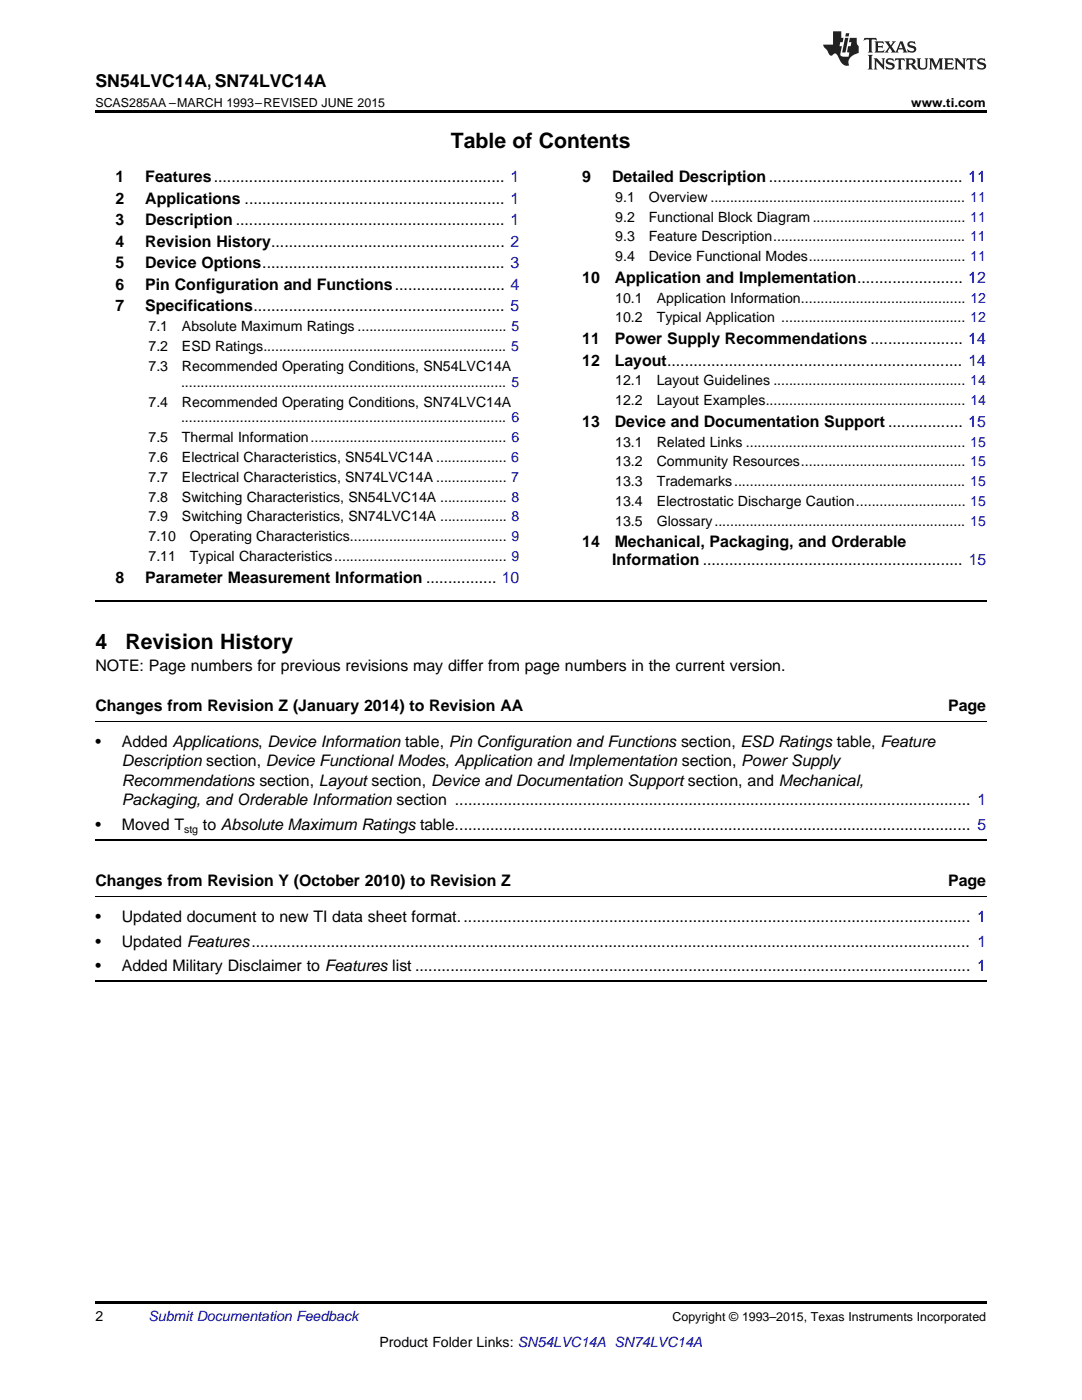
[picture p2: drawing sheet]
<svg xmlns="http://www.w3.org/2000/svg" width="216mm" height="279mm" viewBox="0 0 216 279" stroke-linecap="round" stroke-linejoin="round" font-family="sans-serif">
<defs><g id="words">
<g font-size="4.2">
<text x="90" y="29.6">Table of Contents</text>
<text x="19" y="129.6">4</text>
<text x="25" y="129.6">Revision History</text>
</g>
<text font-size="3.5" x="19" y="17.3">SN54LVC14A, SN74LVC14A</text>
<g font-size="3.2">
<text x="23" y="36.3">1</text>
<text x="23" y="40.6">2</text>
<text x="29" y="36.3">Features.................................................................. 1</text>
<text x="29" y="40.6">Applications ........................................................... 1</text>
<text x="116.2" y="36.3">9</text>
<text x="122.1" y="36.3">Detailed Description............................................ 11</text>
<text x="23" y="44.9">3</text>
<text x="29" y="44.9">Description ............................................................. 1</text>
<text x="23" y="49.2">4</text>
<text x="23" y="53.6">5</text>
<text x="29" y="49.2">Revision History..................................................... 2</text>
<text x="29" y="53.6">Device Options....................................................... 3</text>
<text x="23" y="57.9">6</text>
<text x="29" y="57.9">Pin Configuration and Functions......................... 4</text>
<text x="116.2" y="56.4">10</text>
<text x="122.7" y="56.4">Application and Implementation........................ 12</text>
<text x="23" y="62.2">7</text>
<text x="29" y="62.2">Specifications......................................................... 5</text>
<text x="116.2" y="68.7">11</text>
<text x="122.7" y="68.7">Power Supply Recommendations ..................... 14</text>
<text x="116.2" y="73">12</text>
<text x="122.7" y="73">Layout................................................................... 14</text>
<text x="116.2" y="85.2">13</text>
<text x="122.7" y="85.2">Device and Documentation Support ................. 15</text>
<text x="116.2" y="109.2">14</text>
<text x="122.2" y="112.7">Information ........................................................... 15</text>
<text x="122.7" y="109.2">Mechanical, Packaging, and Orderable</text>
<text x="23" y="116.3">8</text>
<text x="29" y="116.3">Parameter Measurement Information ................ 10</text>
<text x="19" y="133.9">NOTE: Page numbers for previous revisions may differ from page numbers in the current version.</text>
<text x="19" y="142">Changes from Revision Z (January 2014) to Revision AA</text>
<text x="189.2" y="142">Page</text>
<text x="19" y="149">•</text>
<text x="24.3" y="149">Added Applications, Device Information table, Pin Configuration and Functions section, ESD Ratings table, Feature</text>
<text x="24.3" y="152.9">Description section, Device Functional Modes, Application and Implementation section, Power Supply</text>
<text x="24.3" y="156.8">Recommendations section, Layout section, Device and Documentation Support section, and Mechanical,</text>
<text x="24.3" y="160.7">Packaging, and Orderable Information section ..................................................................................................................... 1</text>
<text x="19" y="165.6">•</text>
<text x="24.3" y="165.6">Moved T</text>
<text x="40.5" y="165.6">to Absolute Maximum Ratings table..................................................................................................................... 5</text>
<text x="19" y="176.9">Changes from Revision Y (October 2010) to Revision Z</text>
<text x="189.2" y="176.9">Page</text>
<text x="19" y="184">•</text>
<text x="24.3" y="184">Updated document to new TI data sheet format.................................................................................................................... 1</text>
<text x="19" y="188.9">•</text>
<text x="24.3" y="188.9">Updated Features................................................................................................................................................................... 1</text>
<text x="19" y="193.9">•</text>
<text x="24.3" y="193.9">Added Military Disclaimer to Features list .............................................................................................................................. 1</text>
</g>
<g font-size="2.8">
<text x="122.8" y="40.3">9.1</text>
<text x="129.4" y="40.3">Overview ................................................................. 11</text>
<text x="122.8" y="44.2">9.2</text>
<text x="129.4" y="44.2">Functional Block Diagram....................................... 11</text>
<text x="122.8" y="48.2">9.3</text>
<text x="122.8" y="52.1">9.4</text>
<text x="129.4" y="48.2">Feature Description................................................. 11</text>
<text x="129.4" y="52.1">Device Functional Modes........................................ 11</text>
<text x="122.8" y="60.4">10.1</text>
<text x="122.8" y="64.3">10.2</text>
<text x="131" y="60.4">Application Information.......................................... 12</text>
<text x="131" y="64.3">Typical Application ............................................... 12</text>
<text x="29.6" y="66.1">7.1</text>
<text x="29.6" y="70.1">7.2</text>
<text x="36.3" y="66.1">Absolute Maximum Ratings ...................................... 5</text>
<text x="36.3" y="70.1">ESD Ratings.............................................................. 5</text>
<text x="29.6" y="74">7.3</text>
<text x="36.1" y="77.2">................................................................................... 5</text>
<text x="36.3" y="74">Recommended Operating Conditions, SN54LVC14A</text>
<text x="122.8" y="76.9">12.1</text>
<text x="131" y="76.9">Layout Guidelines ................................................. 14</text>
<text x="29.6" y="81.1">7.4</text>
<text x="36.3" y="81.1">Recommended Operating Conditions, SN74LVC14A</text>
<text x="122.8" y="80.9">12.2</text>
<text x="131" y="80.9">Layout Examples................................................... 14</text>
<text x="29.6" y="88.3">7.5</text>
<text x="36.1" y="84.3">................................................................................... 6</text>
<text x="36.3" y="88.3">Thermal Information.................................................. 6</text>
<text x="122.8" y="89.1">13.1</text>
<text x="131" y="89.1">Related Links ........................................................ 15</text>
<text x="29.6" y="92.2">7.6</text>
<text x="36.3" y="92.2">Electrical Characteristics, SN54LVC14A .................. 6</text>
<text x="122.8" y="93.1">13.2</text>
<text x="131" y="93.1">Community Resources.......................................... 15</text>
<text x="29.6" y="96.2">7.7</text>
<text x="29.6" y="100.1">7.8</text>
<text x="36.3" y="96.2">Electrical Characteristics, SN74LVC14A .................. 7</text>
<text x="36.3" y="100.1">Switching Characteristics, SN54LVC14A ................. 8</text>
<text x="122.8" y="97">13.3</text>
<text x="122.8" y="101">13.4</text>
<text x="131" y="97">Trademarks........................................................... 15</text>
<text x="131" y="101">Electrostatic Discharge Caution............................ 15</text>
<text x="29.6" y="104.1">7.9</text>
<text x="36.3" y="104.1">Switching Characteristics, SN74LVC14A ................. 8</text>
<text x="122.8" y="104.9">13.5</text>
<text x="131" y="104.9">Glossary................................................................ 15</text>
<text x="29.6" y="108">7.10</text>
<text x="29.6" y="112">7.11</text>
<text x="37.9" y="108">Operating Characteristics........................................ 9</text>
<text x="37.9" y="112">Typical Characteristics............................................ 9</text>
<text x="19" y="263.6">2</text>
<text x="75.7" y="268.9">Product Folder Links: SN54LVC14A SN74LVC14A</text>
</g>
<text font-size="2.8" fill="#0000c8" x="29.6" y="263.6">Submit Documentation Feedback</text>
<g font-size="2.5">
<text x="19" y="21.4">SCAS285AA –MARCH 1993–REVISED JUNE 2015</text>
<text x="181.8" y="21.4">www.ti.com</text>
<text x="134.2" y="263.6">Copyright © 1993–2015, Texas Instruments Incorporated</text>
</g>
<text font-size="2.1" x="36.7" y="166.3">stg</text>
</g></defs>
<path d="M19 22h177.8v.5h-177.8zM19 259.7h177.8v.5h-177.8z" fill="#000"/>
<path d="M19 120h177.8M19 167.6h177.8M19 195.8h177.8" fill="none" stroke="#000" stroke-width=".35"/>
<path d="M19 144.1h177.8M19 179h177.8" fill="none" stroke="#000" stroke-width=".2"/>
<g fill="#231f20">
<path d="M172.5 7.6l-.1 .5 .4-.2h.6v.1v2.1l-.2 .4h.9l-.2-.4v-2.1l.1-.1h.5l.5 .2-.2-.5zM174.5 8.3l.2 .3v1.5l-.2 .4h1.8l.2-.6a1.04 1.04 0 0 1-1.3 .2v-.7h.6l.3 .2v-.6l-.3 .2h-.6v-.6l.8-.1 .4 .3-.2-.5zM176.5 8.3l.9 1.1-.9 1.1h.8l-.2-.2 .4-.7 .5 .7-.2 .2h1.5l-.2-.2 .2-.4h.9l.1 .4-.2 .2h1l-.3-.3-.7-1.9h-.5l-.9 2-.8-1 .9-1h-.8l.1 .3-.4 .5-.3-.6 .1-.2zM179.7 8.6l.4 1h-.7zM181.3 8.4a.63 .63 0 0 0-.2 .7 .63 .63 0 0 0 .6 .4l.6 .2 .1 .2a.75 .75 0 0 1-.7 .4 .75 .75 0 0 1-.6-.5l.1 .7 .1-.1a1.11 1.11 0 0 0 1.5-.6 1.13 1.13 0 0 0-1.2-.8l-.1-.4a1.04 1.04 0 0 1 1.2 .2l-.2-.5-.2 .1-.4-.2zM173.2 10.9l.2 .4v2.2l-.2 .4h1l-.3-.4v-2.2l.3-.4zM174.3 11.6l.3 .4v1.5l-.3 .4h.8l-.2-.4v-1.3l1.5 1.7v-1.9l.2-.4h-.7l.2 .4v.9l-1.1-1.3zM177 11.8a.62 .62 0 0 0-.2 .7 .62 .62 0 0 0 .6 .4l.6 .1 .1 .3a.76 .76 0 0 1-.7 .3 .76 .76 0 0 1-.7-.4l.2 .7 .1-.1a1.11 1.11 0 0 0 1.5-.6 1.13 1.13 0 0 0-1.2-.8l-.1-.4a1.04 1.04 0 0 1 1.2 .2l-.2-.6-.2 .1-.5-.1zM178.7 11.6l-.2 .6a.61 .61 0 0 1 .8-.3v1.6l-.2 .4h.9l-.2-.4v-1.6a.63 .63 0 0 1 .7 .3l-.1-.6zM180.6 11.6l.3 .4v1.5l-.3 .4h1l-.2-.2-.1-.8 .6 .2a.76 .76 0 0 0 1.2 .7l-1-1a.58 .58 0 0 0 .6-.5 .58 .58 0 0 0-.5-.6zM181.4 11.9h.1a.45 .45 0 0 1 .5 .1 .45 .45 0 0 1 .1 .5l-.8 .2zM182.9 11.6l.2 .2a2.17 2.17 0 0 0 .3 1.9 .99 .99 0 0 0 1.6-.6v-1.1l.2-.4h-.7l.2 .2a1.92 1.92 0 0 1-.2 1.8 .6 .6 0 0 1-.9-.5v-1.1l.2-.4zM185.4 11.6l.2 .4v1.5l-.2 .4h.7l-.2-.4v-1.4l.8 1.8 .8-1.8v1.4l-.2 .4h.9l-.2-.4v-1.5l.2-.4h-.8l-.6 1.5-.6-1.5zM188.4 11.6l.2 .4v1.5l-.2 .4h1.8l.1-.6a1.04 1.04 0 0 1-1.2 .1v-.6h.5l.4 .2v-.6l-.4 .2h-.5v-.7h.8l.3 .3-.1-.6zM190.5 11.6l.2 .4v1.5l-.2 .4h.7l-.2-.4v-1.3l1.5 1.7v-1.9l.2-.4h-.7l.2 .4v.9l-1.1-1.3zM192.9 11.6l-.1 .6a.61 .61 0 0 1 .7-.3l.1 1.6-.3 .4h1l-.3-.4 .1-1.6a.63 .63 0 0 1 .7 .3l-.1-.6zM195.2 11.8a.62 .62 0 0 0-.2 .7 .62 .62 0 0 0 .6 .4l.6 .1 .1 .3a.76 .76 0 0 1-.7 .3 .76 .76 0 0 1-.6-.4l.1 .7 .1-.1a1.11 1.11 0 0 0 1.6-.6 1.13 1.13 0 0 0-1.3-.8l-.1-.4a1.04 1.04 0 0 1 1.2 .2l-.1-.6-.2 .1-.5-.1z"/>
<path d="M166.2 6.3v2.6h-1.9v.4l.8 .9a.91 .91 0 0 0 1 .8 .56 .56 0 0 1 .5-.3 .56 .56 0 0 1 .5 .3l.4 .8a1.53 1.53 0 0 0 1.9 1.2 1.54 1.54 0 0 1 1-2.1l.9-.3v-1.4a1.52 1.52 0 0 1-.4-1.6h-1.3l-.2 .8h.5l-.2 .8h-.5l-.1 1v.2l.4 .1-.2 .8a1.93 1.93 0 0 1-1.6-.3l.3-1.8h-.5l.2-.8h.4l.2-.8h-.4v-1.3zM168.6 7.6l-.6 2.9h.7l.6-2.9zM168.8 6.6l-.1 .7h.6l.2-.7z"/>
</g>
<use href="#words"/>
</svg>
